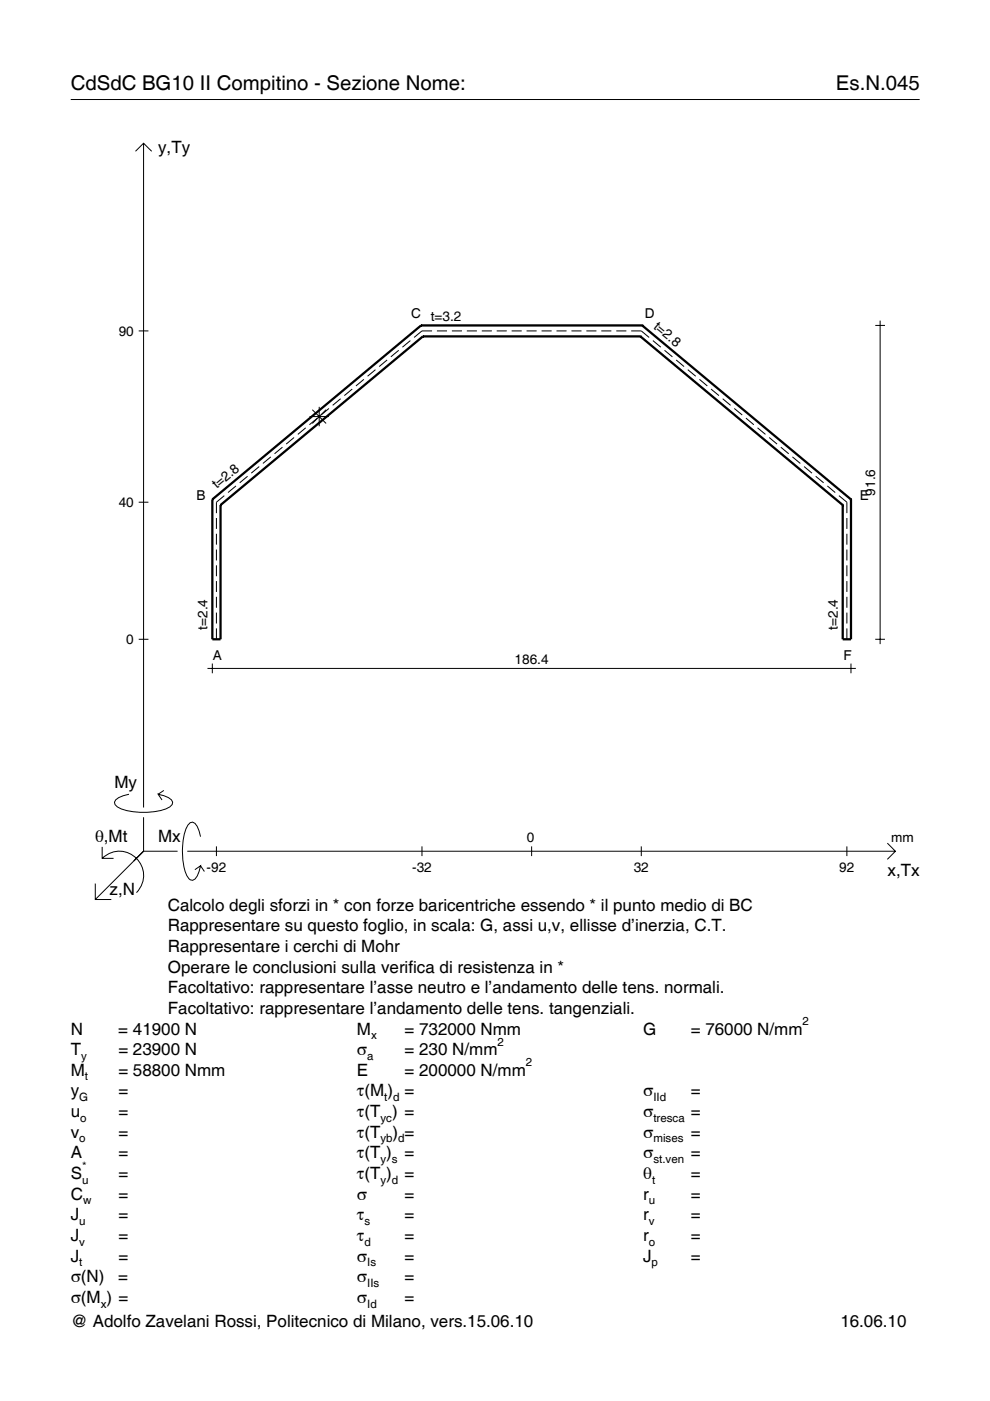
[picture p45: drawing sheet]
<svg xmlns="http://www.w3.org/2000/svg" width="210mm" height="297mm" viewBox="0 0 210 297" stroke-linecap="round" stroke-linejoin="round" font-family="sans-serif">
<defs><g id="words">
<g font-size="4.3">
<text x="15" y="19">CdSdC BG10 II Compitino - Sezione Nome:</text>
<text x="177.2" y="19">Es.N.045</text>
</g>
<g font-size="3.6">
<text x="33.5" y="32.4">y,Ty</text>
<text x="24.3" y="167.1">My</text>
<text x="20.1" y="178.4">θ,Mt</text>
<text x="33.5" y="178.4">Mx</text>
<text x="188.2" y="185.6">x,Tx</text>
<text x="23.2" y="189.7">z,N</text>
<text x="35.6" y="193.1">Calcolo degli sforzi in * con forze baricentriche essendo * il punto medio di BC</text>
<text x="35.6" y="197.5">Rappresentare su questo foglio, in scala: G, assi u,v, ellisse d’inerzia, C.T.</text>
<text x="35.6" y="201.8">Rappresentare i cerchi di Mohr</text>
<text x="35.6" y="206.2">Operare le conclusioni sulla verifica di resistenza in *</text>
<text x="35.6" y="210.6">Facoltativo: rappresentare l’asse neutro e l’andamento delle tens. normali.</text>
<text x="35.6" y="215">Facoltativo: rappresentare l’andamento delle tens. tangenziali.</text>
<text x="15" y="219.3">N</text>
<text x="25.1" y="219.3">= 41900 N</text>
<text x="75.7" y="219.3">M</text>
<text x="85.8" y="219.3">= 732000 Nmm</text>
<text x="136.4" y="219.3">G</text>
<text x="146.5" y="219.3">= 76000 N/mm</text>
<text x="15" y="223.7">T</text>
<text x="25.1" y="223.7">= 23900 N</text>
<text x="75.7" y="223.7">σ</text>
<text x="85.8" y="223.7">= 230 N/mm</text>
<text x="15" y="228.1">M</text>
<text x="15" y="232.5">y</text>
<text x="25.1" y="228.1">= 58800 Nmm</text>
<text x="25.1" y="232.5">=</text>
<text x="75.7" y="228.1">E</text>
<text x="75.7" y="232.5">τ(M ) =</text>
<text x="85.8" y="228.1">= 200000 N/mm</text>
<text x="136.4" y="232.5">σ</text>
<text x="146.5" y="232.5">=</text>
<text x="15" y="236.8">u</text>
<text x="25.1" y="236.8">=</text>
<text x="75.7" y="236.8">τ(T ) =</text>
<text x="136.4" y="236.8">σ</text>
<text x="146.5" y="236.8">=</text>
<text x="15" y="241.2">v</text>
<text x="15" y="245.6">A</text>
<text x="25.1" y="241.2">=</text>
<text x="25.1" y="245.6">=</text>
<text x="75.7" y="245.6">τ(T )</text>
<text x="75.7" y="241.2">τ(T</text>
<text x="83.3" y="241.2">) =</text>
<text x="85.8" y="245.6">=</text>
<text x="136.4" y="241.2">σ</text>
<text x="136.4" y="245.6">σ</text>
<text x="146.5" y="241.2">=</text>
<text x="146.5" y="245.6">=</text>
<text x="15" y="250">S</text>
<text x="25.1" y="250">=</text>
<text x="75.7" y="250">τ(T )</text>
<text x="85.8" y="250">=</text>
<text x="136.4" y="250">θ</text>
<text x="146.5" y="250">=</text>
<text x="15" y="254.3">C</text>
<text x="25.1" y="254.3">=</text>
<text x="75.7" y="254.3">σ</text>
<text x="85.8" y="254.3">=</text>
<text x="136.4" y="254.3">r</text>
<text x="146.5" y="254.3">=</text>
<text x="15" y="258.7">J</text>
<text x="15" y="263.1">J</text>
<text x="25.1" y="258.7">=</text>
<text x="25.1" y="263.1">=</text>
<text x="75.7" y="258.7">τ</text>
<text x="75.7" y="263.1">τ</text>
<text x="85.8" y="258.7">=</text>
<text x="85.8" y="263.1">=</text>
<text x="136.4" y="258.7">r</text>
<text x="136.4" y="263.1">r</text>
<text x="146.5" y="258.7">=</text>
<text x="146.5" y="263.1">=</text>
<text x="15" y="267.5">J</text>
<text x="25.1" y="267.5">=</text>
<text x="75.7" y="267.5">σ</text>
<text x="85.8" y="267.5">=</text>
<text x="136.4" y="267.5">J</text>
<text x="146.5" y="267.5">=</text>
<text x="15" y="271.8">σ(N)</text>
<text x="25.1" y="271.8">=</text>
<text x="75.7" y="271.8">σ</text>
<text x="85.8" y="271.8">=</text>
<text x="15" y="276.2">σ(M ) =</text>
<text x="15" y="281.4">@ Adolfo Zavelani Rossi, Politecnico di Milano, vers.15.06.10</text>
<text x="75.7" y="276.2">σ</text>
<text x="85.8" y="276.2">=</text>
<text x="178.2" y="281.4">16.06.10</text>
</g>
<g font-size="2.9">
<text x="25.2" y="71.2">90</text>
<text x="87.2" y="67.4">C</text>
<text x="91.3" y="68">t=3.2</text>
<text x="136.7" y="67.4">D</text>
<text x="138.4" y="69.5" transform="rotate(40 138.4 69.5)">t=2.8</text>
<text x="25.2" y="107.5">40</text>
<text x="41.7" y="105.9">B</text>
<text x="45.9" y="103.8" transform="rotate(-40 45.9 103.8)">t=2.8</text>
<text x="182.3" y="105.9">E</text>
<text x="185.6" y="105.1" transform="rotate(-90 185.6 105.1)">91.6</text>
<text x="26.8" y="136.5">0</text>
<text x="44" y="133.5" transform="rotate(-90 44 133.5)">t=2.4</text>
<text x="177.7" y="133.5" transform="rotate(-90 177.7 133.5)">t=2.4</text>
<text x="45.1" y="140">A</text>
<text x="109.1" y="140.7">186.4</text>
<text x="178.8" y="140">F</text>
<text x="111.7" y="178.4">0</text>
<text x="189" y="178.4">mm</text>
<text x="43.8" y="184.9">-92</text>
<text x="87.4" y="184.9">-32</text>
<text x="134.4" y="184.9">32</text>
<text x="178" y="184.9">92</text>
</g>
<g font-size="2.4">
<text x="78.7" y="220.3">x</text>
<text x="105.5" y="221.7">2</text>
<text x="170.2" y="217.3">2</text>
<text x="17.2" y="224.7">y</text>
<text x="77.9" y="224.7">a</text>
<text x="111.5" y="226.1">2</text>
<text x="16.8" y="233.5">G</text>
<text x="18" y="229.1">t</text>
<text x="81.5" y="233.5">t d</text>
<text x="138.5" y="233.5">IId</text>
<text x="17" y="237.8">o</text>
<text x="80.7" y="237.8">yc</text>
<text x="138.5" y="237.8">tresca</text>
<text x="16.8" y="242.2">o</text>
<text x="80.7" y="242.2">yb d</text>
<text x="138.5" y="242.2">mises</text>
<text x="17.4" y="251">u</text>
<text x="17.4" y="248">*</text>
<text x="80.7" y="246.6">y s</text>
<text x="80.7" y="251">y d</text>
<text x="138.2" y="251">t</text>
<text x="138.5" y="246.6">st.ven</text>
<text x="17.6" y="255.3">w</text>
<text x="137.6" y="255.3">u</text>
<text x="16.8" y="259.7">u</text>
<text x="77.3" y="259.7">s</text>
<text x="137.6" y="259.7">v</text>
<text x="16.8" y="264.1">v</text>
<text x="16.8" y="268.5">t</text>
<text x="77.3" y="264.1">d</text>
<text x="77.9" y="268.5">Is</text>
<text x="137.6" y="264.1">o</text>
<text x="138.2" y="268.5">p</text>
<text x="77.9" y="272.8">IIs</text>
<text x="21.4" y="277.2">x</text>
<text x="77.9" y="277.2">Id</text>
</g>
</g></defs>
<g fill="none" stroke="#000" stroke-width=".21">
<path d="M15 21.1h180M28.7 32.1l1.7-1.7 1.8 1.7M30.4 30.4v140.8M29.4 70.2h2.1M79.6 78.4l-1.7 1.4M82.1 76.3l-1.7 1.4M84.5 74.3l-1.6 1.4M87 72.2l-1.7 1.4M91.6 70.2h-2.1l-1.7 1.3M92.6 70.2h2.2M95.8 70.2h2.1M99 70.2h2.1"/>
<path d="M102.1 70.2h2.2M105.3 70.2h2.1M108.5 70.2h2.1M111.6 70.2h2.2M114.8 70.2h2.2M118 70.2h2.1M121.2 70.2h2.1M124.3 70.2h2.2M127.5 70.2h2.1M130.7 70.2h2.1M133.8 70.2h2.2l1.6 1.3M138.4 72.2l1.7 1.4"/>
<path d="M140.9 74.3l1.7 1.4M143.4 76.3l1.6 1.4M145.8 78.4l1.7 1.4M185.6 69h2M186.6 68v68.6M55 98.9l-1.7 1.4M57.4 96.9l-1.7 1.4M59.9 94.8l-1.7 1.4M62.3 92.8l-1.6 1.4M64.8 90.7l-1.7 1.4M65.6 88.3h4.1M66.2 86.9l2.9 2.9"/>
<path d="M67.3 88.6l-1.7 1.4M67.7 86.3v4.1M69.1 86.9l-2.9 2.9M69.7 86.6l-1.6 1.4M72.2 84.5l-1.7 1.4M74.7 82.5l-1.7 1.4M77.1 80.4l-1.6 1.4M148.3 80.4l1.7 1.4M150.8 82.5l1.6 1.4M153.2 84.5l1.7 1.4M155.7 86.6l1.7 1.4M158.2 88.6l1.6 1.4"/>
<path d="M160.6 90.7l1.7 1.4M163.1 92.8l1.7 1.4M165.5 94.8l1.7 1.4M168 96.9l1.7 1.4M170.5 98.9l1.7 1.4M29.4 106.5h2.1M45.9 109.8v2.3M45.9 113.2v2.3M45.9 116.5v2.3M45.9 119.9v2.3M47.6 105.1l-1.7 1.4v2.3M50 103l-1.7 1.4"/>
<path d="M52.5 101l-1.7 1.4M172.9 101l1.7 1.4M175.4 103l1.7 1.4M177.9 105.1l1.7 1.4v2.3M179.6 109.8v2.3M179.6 113.2v2.3M179.6 116.5v2.3M179.6 119.9v2.3M29.4 135.5h2.1M45.9 123.2v2.3M45.9 126.5v2.4M45.9 129.9v2.3"/>
<path d="M45.9 133.2v2.3M179.6 123.2v2.3M179.6 126.5v2.4M179.6 129.9v2.3M179.6 133.2v2.3M185.6 135.5h2M44 141.7h137.5M45 140.7v2M180.4 140.7v2M21.7 179.6v2.4h2.4M27.3 168.4a3.6 3.6 0 0 0-3 1.7l.1 .5a5.6 5.6 0 0 0 3.8 1.5 13.4 13.4 0 0 0 7.8-1l.5-.5 .1-.5a3.6 3.6 0 0 0-3.1-1.7l.8 1.2M30.4 173.3v7.2"/>
<path d="M34.7 167.6l-1.2 .8M42.5 177.4a3.6 3.6 0 0 0-1.7-3.1l-.5 .1a5.7 5.7 0 0 0-1.5 3.8 13.9 13.9 0 0 0 1.1 7.9l.4 .4 .5 .1a3.6 3.6 0 0 0 1.7-3l-1.2 .8M45.9 179.4v2.1M89.5 179.4v2.1M112.7 179.4v2.1M136 179.4v2.1M179.6 179.4v2.1M188.1 178.8l1.7 1.7-1.7 1.7M20.2 187.3v3.4h3.4M21.7 182a5.1 5.1 0 0 1 7.2 0 5.1 5.1 0 0 1 0 7.3M30.4 180.5l-10.2 10.2M30.4 180.5h7.2"/>
<path d="M39.7 180.5h150.1M42.5 183.6l.8 1.2"/>
</g>
<g fill="none" stroke="#000" stroke-width=".48">
<path d="M89.3 69h.1M89.3 69l-44.3 36.9M89.3 69h46.9M89.7 71.3h.1M89.7 71.3l-42.9 35.8M89.7 71.3h46.1M135.8 71.3h.1M135.8 71.3l42.9 35.8M136.2 69h.1M136.2 69l44.2 36.9M45 105.9h.1M45 105.9v29.6h1.8v-28.4"/>
<path d="M46.8 107.1h.1M178.7 107.1h.1M180.4 105.9h.1M180.4 105.9v29.6h-1.7v-28.4"/>
</g>
<use href="#words"/>
</svg>
